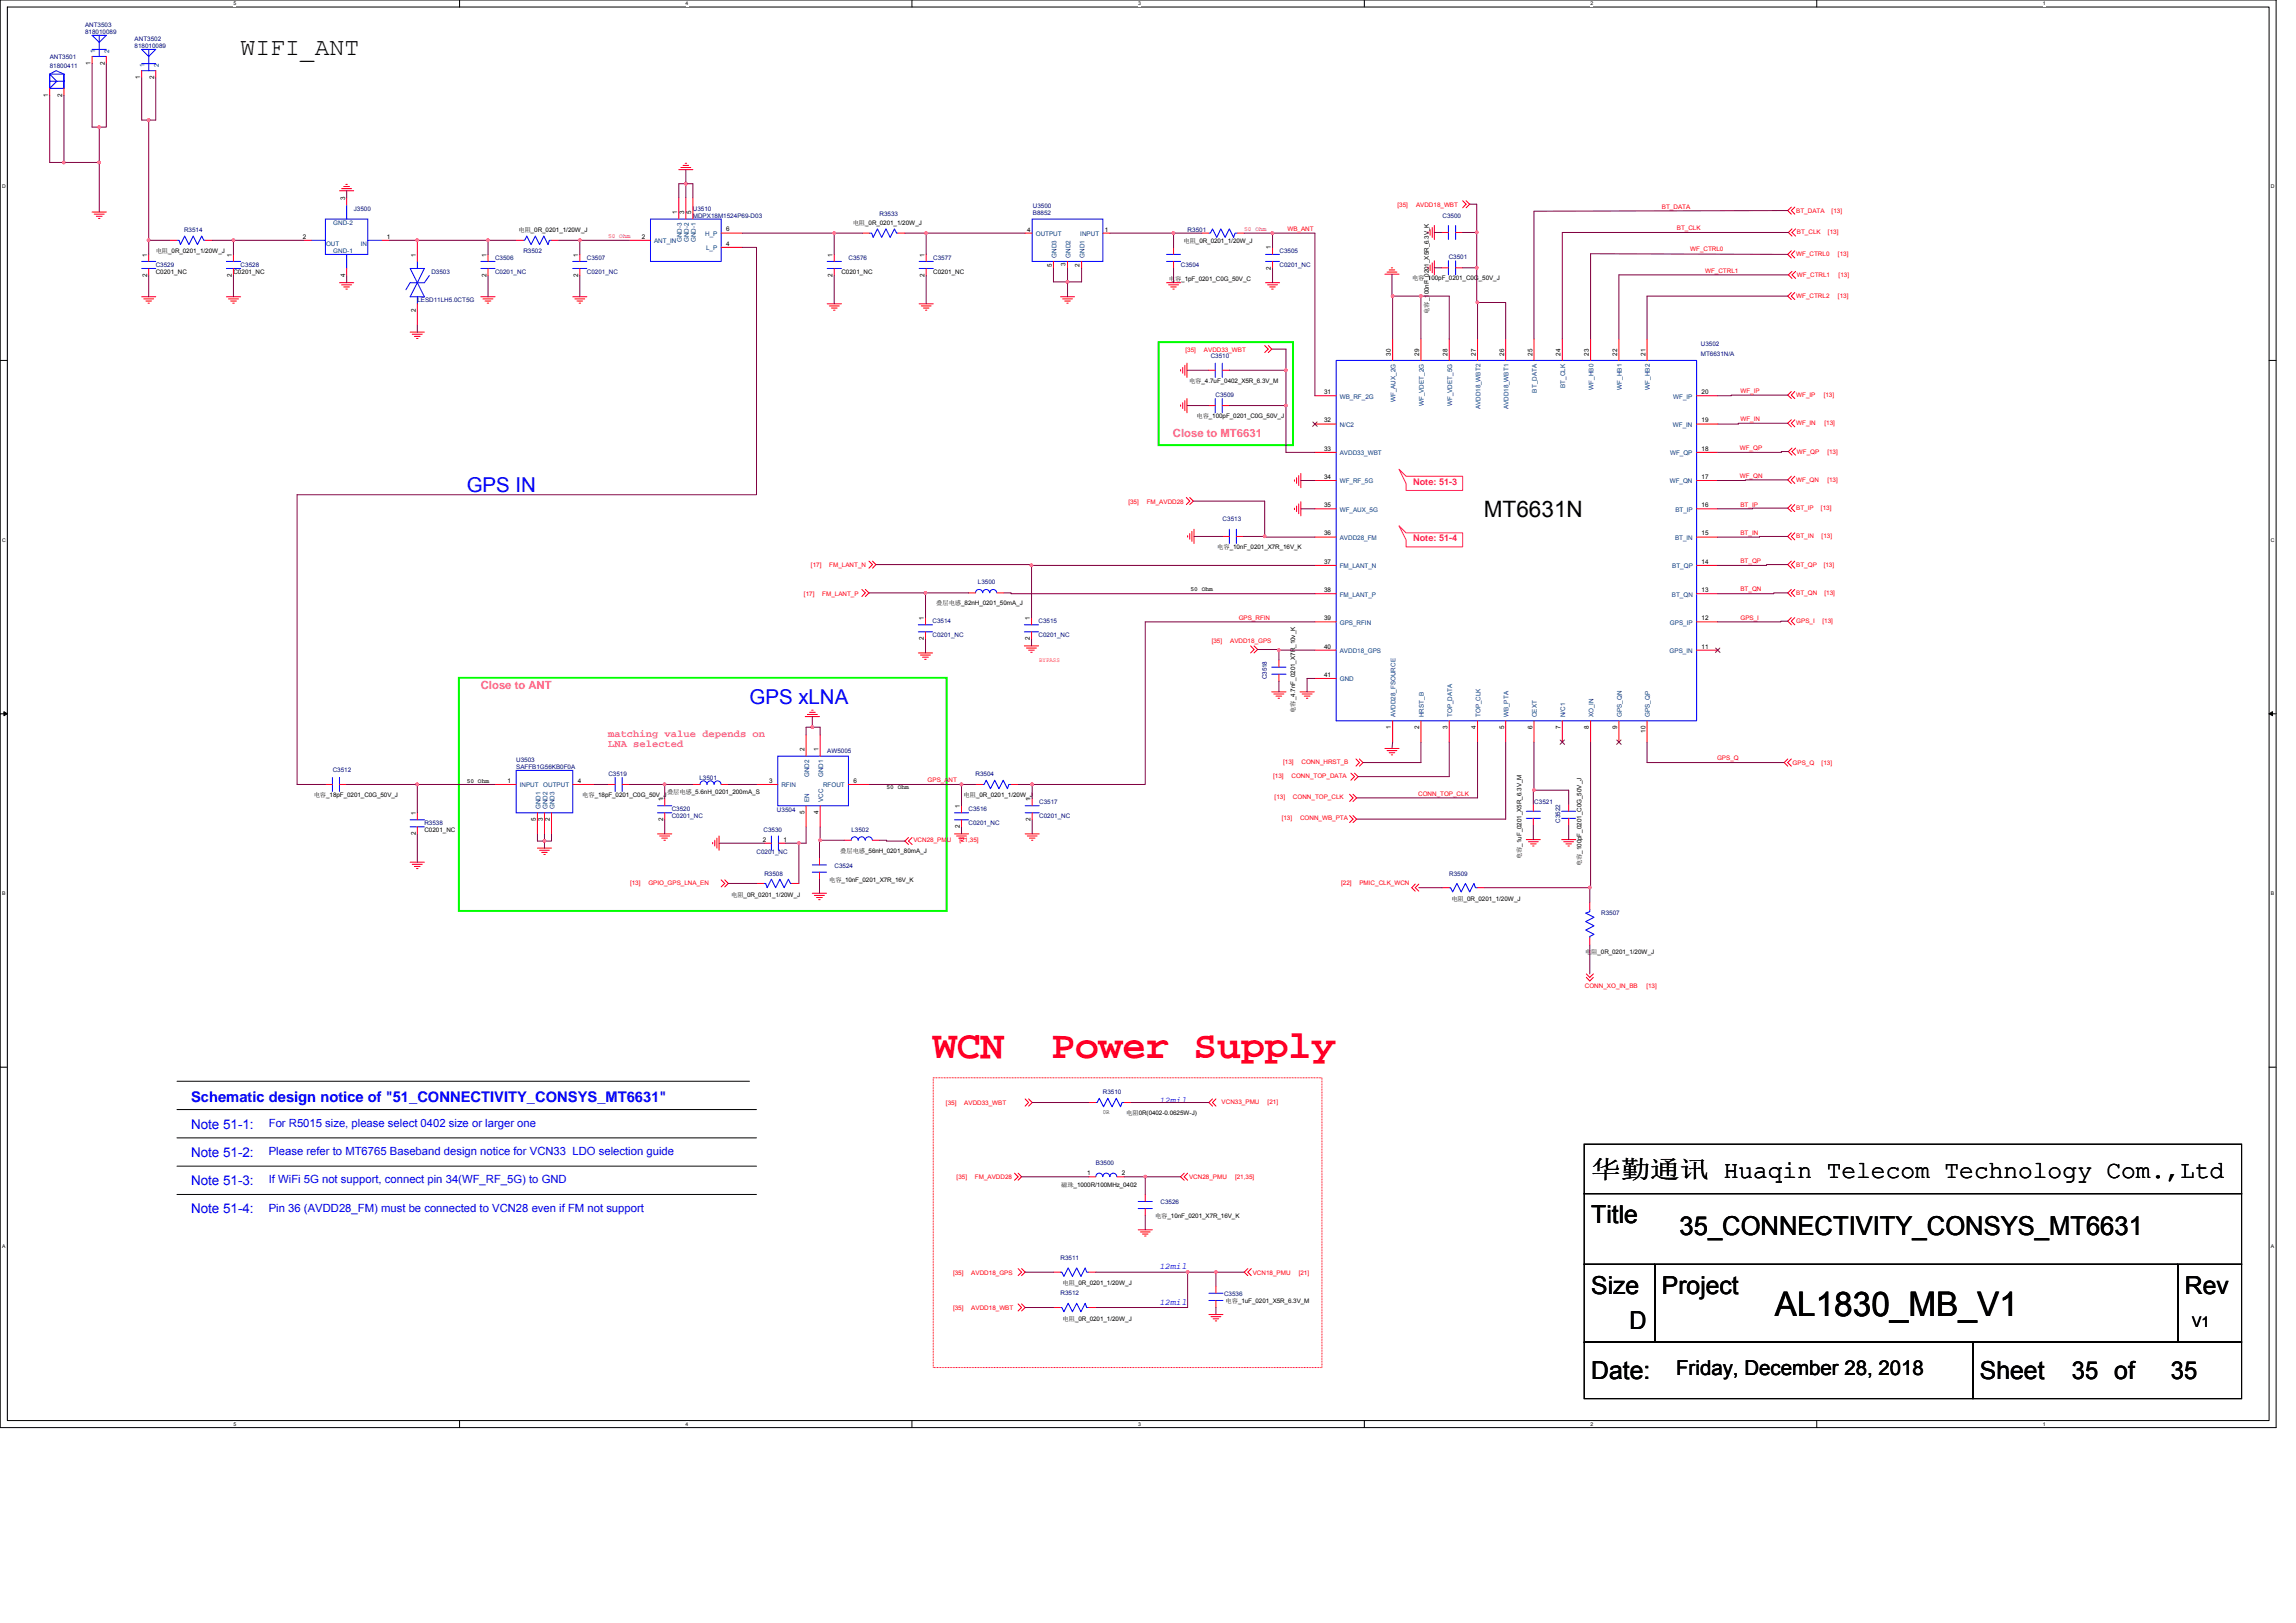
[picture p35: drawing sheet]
<svg xmlns="http://www.w3.org/2000/svg" width="297mm" height="210mm" viewBox="0 0 297 210" stroke-linecap="round" stroke-linejoin="round" font-family="sans-serif">
<defs><g id="words">
<g font-size="5.1" fill="#f00">
<text x="120.7" y="136.9">WCN</text>
<text x="136" y="136.9">Power Supply</text>
</g>
<text font-size="4.4" x="229.6" y="170.2">AL1830_MB_V1</text>
<text font-size="3.4" x="217.3" y="159.7">35_CONNECTIVITY_CONSYS_MT6631</text>
<g font-size="3.2">
<text x="31.1" y="7.1">WIFI_ANT</text>
<text x="205.9" y="152.4">华勤通讯 Huaqin Telecom Technology Com.,Ltd</text>
<text x="205.9" y="158.2">Title</text>
<text x="205.9" y="167.4">Size</text>
<text x="215" y="167.4">Project</text>
<text x="282.7" y="167.4">Rev</text>
<text x="210.8" y="171.9">D</text>
<text x="205.9" y="178.4">Date:</text>
<text x="256.2" y="178.4">Sheet</text>
<text x="268.1" y="178.4">35 of</text>
<text x="280.9" y="178.4">35</text>
</g>
<text font-size="2.9" x="192" y="66.9">MT6631N</text>
<g font-size="2.6" fill="#00f">
<text x="60.4" y="63.6">GPS IN</text>
<text x="97" y="91.1">GPS xLNA</text>
</g>
<text font-size="2.6" x="216.8" y="177.8">Friday, December 28, 2018</text>
<text font-size="1.9" fill="#00f" x="24.7" y="142.6">Schematic design notice of &quot;51_CONNECTIVITY_CONSYS_MT6631&quot;</text>
<text font-size="1.9" x="283.6" y="171.7">V1</text>
<g font-size="1.7" fill="#00f">
<text x="24.7" y="149.7">Note 51-2:</text>
<text x="24.7" y="146">Note 51-1:</text>
<text x="24.7" y="153.3">Note 51-3:</text>
<text x="24.7" y="157">Note 51-4:</text>
</g>
<g font-size="1.5" fill="#f0f">
<text x="151.7" y="56.6">Close to MT6631</text>
<text x="62.2" y="89.1">Close to ANT</text>
</g>
<g font-size="1.5" fill="#00f">
<text x="34.8" y="149.4">Please refer to MT6765 Baseband design notice for VCN33 LDO selection guide</text>
<text x="34.8" y="145.8">For R5015 size, please select 0402 size or larger one</text>
<text x="34.8" y="153.1">If WiFi 5G not support, connect pin 34(WF_RF_5G) to GND</text>
<text x="34.8" y="156.8">Pin 36 (AVDD28_FM) must be connected to VCN28 even if FM not support</text>
</g>
<g font-size="1.4" fill="#f0f">
<text x="78.7" y="95.3">matching value depends on</text>
<text x="78.7" y="96.7">LNA selected</text>
</g>
<g font-size="1.2" fill="#ff0080">
<text x="182.8" y="62.7">Note: 51-3</text>
<text x="182.8" y="70">Note: 51-4</text>
</g>
<g font-size="1.2" fill="#00f">
<text x="150" y="142.7">12mil</text>
<text x="150" y="164.2">12mil</text>
<text x="150" y="168.8">12mil</text>
</g>
<g font-size=".8" fill="#000080">
<text x="11" y="3.5">ANT3503</text>
<text x="11" y="4.4">818010089</text>
<text x="17.4" y="5.3">ANT3502</text>
<text x="6.4" y="7.7">ANT3501</text>
<text x="6.4" y="8.8">81800411</text>
<text x="17.4" y="6.2">818010089</text>
<text x="23.8" y="30">R3514</text>
<text x="45.8" y="27.2">J3500</text>
<text x="89.6" y="27.2">U3510</text>
<text x="89.6" y="28.2">MDPX18M1524P69-D03</text>
<text x="113.8" y="28">R3533</text>
<text x="133.6" y="26.9">U3500</text>
<text x="133.6" y="27.8">B8852</text>
<text x="153.6" y="30">R3501</text>
<text x="186.6" y="28.2">C3500</text>
<text x="20.1" y="34.5">C3529</text>
<text x="31.1" y="34.5">C3528</text>
<text x="55.8" y="35.5">D3503</text>
<text x="64" y="33.6">C3506</text>
<text x="64" y="35.5">C0201_NC</text>
<text x="67.7" y="32.7">R3502</text>
<text x="75.9" y="33.6">C3507</text>
<text x="75.9" y="35.5">C0201_NC</text>
<text x="109.8" y="33.6">C3576</text>
<text x="120.7" y="33.6">C3577</text>
<text x="152.8" y="34.5">C3504</text>
<text x="165.5" y="32.7">C3505</text>
<text x="165.5" y="34.5">C0201_NC</text>
<text x="187.4" y="33.5">C3501</text>
<text x="54" y="39.1">LESD11LH5.0CT5G</text>
<text x="156.6" y="46.3">C3510</text>
<text x="220" y="44.8">U3502</text>
<text x="220" y="46.1">MT6631N/A</text>
<text x="157.3" y="51.4">C3509</text>
<text x="158.2" y="67.4">C3513</text>
<text x="126.5" y="75.6">L3500</text>
<text x="120.6" y="80.6">C3514</text>
<text x="120.6" y="82.5">C0201_NC</text>
<text x="134.4" y="80.6">C3515</text>
<text x="134.4" y="82.5">C0201_NC</text>
<text x="163.9" y="87.9" transform="rotate(-90 163.9 87.9)">C3518</text>
<text x="43" y="99.9">C3512</text>
<text x="66.8" y="98.6">U3503</text>
<text x="66.8" y="99.5">SAFFB1G56KB0F0A</text>
<text x="78.7" y="100.4">C3519</text>
<text x="90.5" y="100.9">L3501</text>
<text x="107" y="97.5">AW5005</text>
<text x="126.2" y="100.4">R3504</text>
<text x="54.9" y="106.8">R3538</text>
<text x="86.9" y="105">C3520</text>
<text x="86.9" y="105.9">C0201_NC</text>
<text x="98.8" y="107.7">C3530</text>
<text x="100.5" y="105.1">U3504</text>
<text x="110.1" y="107.6">L3502</text>
<text x="125.3" y="105">C3516</text>
<text x="125.3" y="106.8">C0201_NC</text>
<text x="134.4" y="104">C3517</text>
<text x="134.4" y="105.9">C0201_NC</text>
<text x="198.5" y="104">C3521</text>
<text x="201.8" y="106.5" transform="rotate(-90 201.8 106.5)">C3522</text>
<text x="97.9" y="110.4">C0201_NC</text>
<text x="98.9" y="113.3">R3508</text>
<text x="108" y="112.3">C3524</text>
<text x="187.5" y="113.3">R3509</text>
<text x="207.2" y="118.4">R3507</text>
<text x="142.7" y="141.5">R3510</text>
<text x="141.8" y="150.7">B3500</text>
<text x="150.1" y="155.8">C3526</text>
<text x="137.2" y="167.6">R3512</text>
<text x="137.2" y="163">R3511</text>
<text x="158.4" y="167.7">C3536</text>
</g>
<g font-size=".8">
<text x="11.7" y="8.4" transform="rotate(-90 11.7 8.4)">1</text>
<text x="13.5" y="8.4" transform="rotate(-90 13.5 8.4)">2</text>
<text x="18.1" y="10.2" transform="rotate(-90 18.1 10.2)">1</text>
<text x="19.9" y="10.2" transform="rotate(-90 19.9 10.2)">2</text>
<text x="6.2" y="12.5" transform="rotate(-90 6.2 12.5)">1</text>
<text x="8.1" y="12.5" transform="rotate(-90 8.1 12.5)">2</text>
<text x="44.6" y="25.9" transform="rotate(-90 44.6 25.9)">3</text>
<text x="67.1" y="30">电阻_0R_0201_1/20W_J</text>
<text x="87.6" y="27.7" transform="rotate(-90 87.6 27.7)">1</text>
<text x="88.5" y="27.7" transform="rotate(-90 88.5 27.7)">3</text>
<text x="89.4" y="27.7" transform="rotate(-90 89.4 27.7)">5</text>
<text x="93.9" y="30">6</text>
<text x="110.3" y="29.1">电阻_0R_0201_1/20W_J</text>
<text x="132.9" y="30">4</text>
<text x="143" y="30">1</text>
<text x="19" y="35.8" transform="rotate(-90 19 35.8)">2</text>
<text x="19" y="33.2" transform="rotate(-90 19 33.2)">1</text>
<text x="20.1" y="35.5">C0201_NC</text>
<text x="20.1" y="32.7">电阻_0R_0201_1/20W_J</text>
<text x="30" y="35.8" transform="rotate(-90 30 35.8)">2</text>
<text x="30" y="33.2" transform="rotate(-90 30 33.2)">1</text>
<text x="30.2" y="35.5">C0201_NC</text>
<text x="39.2" y="30.9">2</text>
<text x="44.6" y="35.8" transform="rotate(-90 44.6 35.8)">4</text>
<text x="50.1" y="30.9">1</text>
<text x="53.8" y="33.2" transform="rotate(-90 53.8 33.2)">1</text>
<text x="62.9" y="35.8" transform="rotate(-90 62.9 35.8)">2</text>
<text x="62.9" y="33.2" transform="rotate(-90 62.9 33.2)">1</text>
<text x="74.8" y="35.8" transform="rotate(-90 74.8 35.8)">2</text>
<text x="74.8" y="33.2" transform="rotate(-90 74.8 33.2)">1</text>
<text x="83.1" y="30.9">2</text>
<text x="93.9" y="31.8">4</text>
<text x="107.7" y="35.8" transform="rotate(-90 107.7 35.8)">2</text>
<text x="107.7" y="33.2" transform="rotate(-90 107.7 33.2)">1</text>
<text x="108.9" y="35.5">C0201_NC</text>
<text x="119.6" y="35.8" transform="rotate(-90 119.6 35.8)">2</text>
<text x="119.6" y="33.2" transform="rotate(-90 119.6 33.2)">1</text>
<text x="120.7" y="35.5">C0201_NC</text>
<text x="136.1" y="34.6" transform="rotate(-90 136.1 34.6)">5</text>
<text x="137.8" y="34.5" transform="rotate(-90 137.8 34.5)">3</text>
<text x="139.7" y="34.6" transform="rotate(-90 139.7 34.6)">2</text>
<text x="153.1" y="31.4">电阻_0R_0201_1/20W_J</text>
<text x="164.4" y="34.9" transform="rotate(-90 164.4 34.9)">2</text>
<text x="164.4" y="32.3" transform="rotate(-90 164.4 32.3)">1</text>
<text x="53.8" y="40.4" transform="rotate(-90 53.8 40.4)">2</text>
<text x="151.2" y="36.4">电容_1pF_0201_C0G_50V_C</text>
<text x="182.7" y="36.3">电容_100pF_0201_C0G_50V_J</text>
<text x="184.8" y="40.6" transform="rotate(-90 184.8 40.6)">电容_100nF_0201_X5R_6.3V_K</text>
<text x="180" y="46" transform="rotate(-90 180 46)">30</text>
<text x="183.6" y="46" transform="rotate(-90 183.6 46)">29</text>
<text x="187.3" y="46" transform="rotate(-90 187.3 46)">28</text>
<text x="190.9" y="46" transform="rotate(-90 190.9 46)">27</text>
<text x="194.6" y="46" transform="rotate(-90 194.6 46)">26</text>
<text x="198.2" y="46" transform="rotate(-90 198.2 46)">25</text>
<text x="201.9" y="46" transform="rotate(-90 201.9 46)">24</text>
<text x="205.6" y="46" transform="rotate(-90 205.6 46)">23</text>
<text x="209.2" y="46" transform="rotate(-90 209.2 46)">22</text>
<text x="212.9" y="46" transform="rotate(-90 212.9 46)">21</text>
<text x="153.8" y="49.6">电容_4.7uF_0402_X5R_6.3V_M</text>
<text x="171.3" y="51">31</text>
<text x="220.1" y="51">20</text>
<text x="154.8" y="54.1">电容_100pF_0201_C0G_50V_J</text>
<text x="171.3" y="54.7">32</text>
<text x="171.3" y="58.3">33</text>
<text x="220.1" y="58.3">18</text>
<text x="220.1" y="54.7">19</text>
<text x="171.3" y="62">34</text>
<text x="171.3" y="65.6">35</text>
<text x="220.1" y="65.6">16</text>
<text x="220.1" y="62">17</text>
<text x="157.5" y="71">电容_10nF_0201_X7R_16V_K</text>
<text x="171.3" y="69.3">36</text>
<text x="220.1" y="69.3">15</text>
<text x="171.3" y="72.9">37</text>
<text x="171.3" y="76.6">38</text>
<text x="220.1" y="76.6">13</text>
<text x="220.1" y="72.9">14</text>
<text x="119.5" y="82.8" transform="rotate(-90 119.5 82.8)">2</text>
<text x="119.5" y="80.2" transform="rotate(-90 119.5 80.2)">1</text>
<text x="121.1" y="78.3">叠层电感_82nH_0201_50mA_J</text>
<text x="133.2" y="82.8" transform="rotate(-90 133.2 82.8)">2</text>
<text x="133.2" y="80.2" transform="rotate(-90 133.2 80.2)">1</text>
<text x="171.3" y="80.2">39</text>
<text x="171.3" y="83.9">40</text>
<text x="220.1" y="83.9">11</text>
<text x="220.1" y="80.2">12</text>
<text x="171.3" y="87.6">41</text>
<text x="167.6" y="92.2" transform="rotate(-90 167.6 92.2)">电容_4.7nF_0201_X7R_10v_K</text>
<text x="180" y="94.3" transform="rotate(-90 180 94.3)">1</text>
<text x="183.6" y="94.3" transform="rotate(-90 183.6 94.3)">2</text>
<text x="187.3" y="94.3" transform="rotate(-90 187.3 94.3)">3</text>
<text x="190.9" y="94.3" transform="rotate(-90 190.9 94.3)">4</text>
<text x="194.6" y="94.3" transform="rotate(-90 194.6 94.3)">5</text>
<text x="198.2" y="94.3" transform="rotate(-90 198.2 94.3)">6</text>
<text x="201.9" y="94.3" transform="rotate(-90 201.9 94.3)">7</text>
<text x="205.6" y="94.3" transform="rotate(-90 205.6 94.3)">8</text>
<text x="209.2" y="94.3" transform="rotate(-90 209.2 94.3)">9</text>
<text x="212.9" y="94.8" transform="rotate(-90 212.9 94.8)">10</text>
<text x="65.7" y="101.3">1</text>
<text x="74.7" y="101.3">4</text>
<text x="99.5" y="101.3">3</text>
<text x="104.1" y="97.2" transform="rotate(-90 104.1 97.2)">2</text>
<text x="105.9" y="97.2" transform="rotate(-90 105.9 97.2)">1</text>
<text x="110.4" y="101.3">6</text>
<text x="40.6" y="103.1">电容_18pF_0201_C0G_50V_J</text>
<text x="53.8" y="105.4" transform="rotate(-90 53.8 105.4)">1</text>
<text x="54.9" y="107.7">C0201_NC</text>
<text x="69.3" y="106.2" transform="rotate(-90 69.3 106.2)">5</text>
<text x="70.2" y="106.2" transform="rotate(-90 70.2 106.2)">3</text>
<text x="71.1" y="106.2" transform="rotate(-90 71.1 106.2)">2</text>
<text x="75.3" y="103.1">电容_18pF_0201_C0G_50V_J</text>
<text x="85.8" y="106.2" transform="rotate(-90 85.8 106.2)">2</text>
<text x="85.8" y="103.6" transform="rotate(-90 85.8 103.6)">1</text>
<text x="86.3" y="102.8">叠层电感_5.6nH_0201_200mA_S</text>
<text x="104.1" y="105.3" transform="rotate(-90 104.1 105.3)">5</text>
<text x="105.9" y="105.3" transform="rotate(-90 105.9 105.3)">4</text>
<text x="124.2" y="107.1" transform="rotate(-90 124.2 107.1)">2</text>
<text x="124.2" y="104.5" transform="rotate(-90 124.2 104.5)">1</text>
<text x="124.7" y="103.1">电阻_0R_0201_1/20W_J</text>
<text x="133.3" y="106.2" transform="rotate(-90 133.3 106.2)">2</text>
<text x="133.3" y="103.6" transform="rotate(-90 133.3 103.6)">1</text>
<text x="53.8" y="108.1" transform="rotate(-90 53.8 108.1)">2</text>
<text x="98.7" y="108.9">2</text>
<text x="101.3" y="108.9">1</text>
<text x="108.7" y="110.3">叠层电感_56nH_0201_80mA_J</text>
<text x="196.8" y="111.2" transform="rotate(-90 196.8 111.2)">电容_1uF_0201_X5R_6.3V_M</text>
<text x="204.6" y="112.1" transform="rotate(-90 204.6 112.1)">电容_100pF_0201_C0G_50V_J</text>
<text x="94.6" y="116">电阻_0R_0201_1/20W_J</text>
<text x="107.3" y="114.1">电容_10nF_0201_X7R_16V_K</text>
<text x="187.8" y="116.6">电阻_0R_0201_1/20W_J</text>
<text x="205.1" y="123.4">电阻_0R_0201_1/20W_J</text>
<text x="142.7" y="144.2">0R</text>
<text x="145.7" y="144.3">电阻0R(0402-0.0625W-J)</text>
<text x="137.3" y="153.5">磁珠_1000R/100MHz_0402</text>
<text x="140.7" y="152">1</text>
<text x="145.1" y="152">2</text>
<text x="149.4" y="157.6">电容_10nF_0201_X7R_16V_K</text>
<text x="137.5" y="166.3">电阻_0R_0201_1/20W_J</text>
<text x="137.5" y="170.9">电阻_0R_0201_1/20W_J</text>
<text x="158.6" y="168.6">电容_1uF_0201_X5R_6.3V_M</text>
</g>
<g font-size=".8" fill="#004080">
<text x="12.3" y="6.8" transform="rotate(-90 12.3 6.8)">1</text>
<text x="14.1" y="6.8" transform="rotate(-90 14.1 6.8)">2</text>
<text x="18.7" y="8.7" transform="rotate(-90 18.7 8.7)">1</text>
<text x="20.5" y="8.7" transform="rotate(-90 20.5 8.7)">2</text>
<text x="43.1" y="29.1">GND-2</text>
<text x="42.2" y="31.8">OUT</text>
<text x="43.1" y="32.7">GND-1</text>
<text x="46.7" y="31.8">IN</text>
<text x="84.6" y="31.5">ANT_IN</text>
<text x="88.2" y="31.3" transform="rotate(-90 88.2 31.3)">GND-3</text>
<text x="89.1" y="31.3" transform="rotate(-90 89.1 31.3)">GND-2</text>
<text x="90" y="31.3" transform="rotate(-90 90 31.3)">GND-1</text>
<text x="91.2" y="30.5">H_P</text>
<text x="91.4" y="32.4">L_P</text>
<text x="134" y="30.5">OUTPUT</text>
<text x="136.7" y="33.4" transform="rotate(-90 136.7 33.4)">GND3</text>
<text x="138.5" y="33.4" transform="rotate(-90 138.5 33.4)">GND2</text>
<text x="139.8" y="30.5">INPUT</text>
<text x="140.3" y="33.4" transform="rotate(-90 140.3 33.4)">GND1</text>
<text x="173.3" y="51.6">WB_RF_2G</text>
<text x="180.5" y="52" transform="rotate(-90 180.5 52)">WF_AUX_2G</text>
<text x="184.2" y="52.5" transform="rotate(-90 184.2 52.5)">WF_VDET_2G</text>
<text x="187.9" y="52.5" transform="rotate(-90 187.9 52.5)">WF_VDET_5G</text>
<text x="191.5" y="53" transform="rotate(-90 191.5 53)">AVDD18_WBT2</text>
<text x="195.2" y="53" transform="rotate(-90 195.2 53)">AVDD18_WBT1</text>
<text x="198.8" y="50.8" transform="rotate(-90 198.8 50.8)">BT_DATA</text>
<text x="202.5" y="50.2" transform="rotate(-90 202.5 50.2)">BT_CLK</text>
<text x="206.2" y="50.4" transform="rotate(-90 206.2 50.4)">WF_HB0</text>
<text x="209.8" y="50.4" transform="rotate(-90 209.8 50.4)">WF_HB1</text>
<text x="213.5" y="50.4" transform="rotate(-90 213.5 50.4)">WF_HB2</text>
<text x="216.5" y="51.6">WF_IP</text>
<text x="173.3" y="55.2">N/C2</text>
<text x="173.3" y="58.9">AVDD33_WBT</text>
<text x="216.1" y="58.9">WF_QP</text>
<text x="216.4" y="55.2">WF_IN</text>
<text x="173.3" y="62.5">WF_RF_5G</text>
<text x="216" y="62.5">WF_QN</text>
<text x="173.3" y="66.2">WF_AUX_5G</text>
<text x="173.3" y="69.9">AVDD28_FM</text>
<text x="216.7" y="69.9">BT_IN</text>
<text x="216.7" y="66.2">BT_IP</text>
<text x="173.3" y="73.5">FM_LANT_N</text>
<text x="173.3" y="77.2">FM_LANT_P</text>
<text x="216.3" y="77.2">BT_QN</text>
<text x="216.3" y="73.5">BT_QP</text>
<text x="173.3" y="80.8">GPS_RFIN</text>
<text x="216" y="80.8">GPS_IP</text>
<text x="173.3" y="84.5">AVDD18_GPS</text>
<text x="173.3" y="88.2">GND</text>
<text x="216" y="84.5">GPS_IN</text>
<text x="180.5" y="92.8" transform="rotate(-90 180.5 92.8)">AVDD28_FSOURCE</text>
<text x="184.2" y="92.8" transform="rotate(-90 184.2 92.8)">HRST_B</text>
<text x="187.9" y="92.8" transform="rotate(-90 187.9 92.8)">TOP_DATA</text>
<text x="191.5" y="92.8" transform="rotate(-90 191.5 92.8)">TOP_CLK</text>
<text x="195.2" y="92.8" transform="rotate(-90 195.2 92.8)">WB_PTA</text>
<text x="198.8" y="92.8" transform="rotate(-90 198.8 92.8)">CEXT</text>
<text x="202.5" y="92.8" transform="rotate(-90 202.5 92.8)">N/C1</text>
<text x="206.2" y="92.8" transform="rotate(-90 206.2 92.8)">XO_IN</text>
<text x="209.8" y="92.8" transform="rotate(-90 209.8 92.8)">GPS_QN</text>
<text x="213.5" y="92.8" transform="rotate(-90 213.5 92.8)">GPS_QP</text>
<text x="67.2" y="101.9">INPUT</text>
<text x="70.3" y="101.9">OUTPUT</text>
<text x="101.1" y="101.9">RFIN</text>
<text x="104.7" y="100.6" transform="rotate(-90 104.7 100.6)">GND2</text>
<text x="106.5" y="100.6" transform="rotate(-90 106.5 100.6)">GND1</text>
<text x="106.5" y="101.9">RFOUT</text>
<text x="69.9" y="104.7" transform="rotate(-90 69.9 104.7)">GND1</text>
<text x="70.8" y="104.7" transform="rotate(-90 70.8 104.7)">GND2</text>
<text x="71.7" y="104.7" transform="rotate(-90 71.7 104.7)">GND3</text>
<text x="104.7" y="103.8" transform="rotate(-90 104.7 103.8)">EN</text>
<text x="106.5" y="103.8" transform="rotate(-90 106.5 103.8)">VCC</text>
</g>
<g font-size=".8" fill="#f0f">
<text x="161" y="29.9">50 Ohm</text>
<text x="78.7" y="30.8">50 Ohm</text>
</g>
<g font-size=".8" fill="#f00">
<text x="166.6" y="29.9">WB_ANT</text>
<text x="180.8" y="26.8">[35]</text>
<text x="183.2" y="26.8">AVDD18_WBT</text>
<text x="215" y="27">BT_DATA</text>
<text x="216.9" y="29.8">BT_CLK</text>
<text x="232.4" y="27.5">BT_DATA</text>
<text x="237" y="27.5">[13]</text>
<text x="218.7" y="32.5">WF_CTRL0</text>
<text x="220.6" y="35.3">WF_CTRL1</text>
<text x="232.4" y="33.2">WF_CTRL0</text>
<text x="232.5" y="35.8">WF_CTRL1</text>
<text x="232.5" y="30.3">BT_CLK</text>
<text x="236.5" y="30.3">[13]</text>
<text x="237.8" y="33.2">[13]</text>
<text x="237.9" y="35.8">[13]</text>
<text x="232.4" y="38.6">WF_CTRL2</text>
<text x="237.8" y="38.6">[13]</text>
<text x="153.4" y="45.5">[35]</text>
<text x="155.8" y="45.5">AVDD33_WBT</text>
<text x="225.2" y="50.8">WF_IP</text>
<text x="232.4" y="51.4">WF_IP</text>
<text x="235.9" y="51.4">[13]</text>
<text x="225.1" y="58.2">WF_QP</text>
<text x="225.2" y="54.5">WF_IN</text>
<text x="232.4" y="55">WF_IN</text>
<text x="232.5" y="58.7">WF_QP</text>
<text x="236" y="55">[13]</text>
<text x="236.4" y="58.7">[13]</text>
<text x="146" y="65.2">[35]</text>
<text x="148.4" y="65.2">FM_AVDD28</text>
<text x="225.1" y="61.9">WF_QN</text>
<text x="225.2" y="65.5">BT_IP</text>
<text x="232.4" y="66">BT_IP</text>
<text x="232.4" y="62.3">WF_QN</text>
<text x="235.6" y="66">[13]</text>
<text x="236.4" y="62.3">[13]</text>
<text x="225.2" y="69.2">BT_IN</text>
<text x="232.4" y="69.7">BT_IN</text>
<text x="235.7" y="69.7">[13]</text>
<text x="104" y="77.1">[17]</text>
<text x="104.9" y="73.4">[17]</text>
<text x="106.4" y="77.1">FM_LANT_P</text>
<text x="107.3" y="73.4">FM_LANT_N</text>
<text x="225.2" y="76.5">BT_QN</text>
<text x="225.2" y="72.9">BT_QP</text>
<text x="232.4" y="73.3">BT_QP</text>
<text x="232.4" y="77">BT_QN</text>
<text x="235.9" y="73.3">[13]</text>
<text x="236" y="77">[13]</text>
<text x="156.8" y="83.2">[35]</text>
<text x="159.1" y="83.2">AVDD18_GPS</text>
<text x="160.2" y="80.2">GPS_RFIN</text>
<text x="225.2" y="80.2">GPS_I</text>
<text x="232.4" y="80.6">GPS_I</text>
<text x="235.8" y="80.6">[13]</text>
<text x="134.4" y="85.7">BYPASS</text>
<text x="120" y="101.2">GPS_ANT</text>
<text x="164.7" y="100.7">[13]</text>
<text x="166" y="98.8">[13]</text>
<text x="167.1" y="100.7">CONN_TOP_DATA</text>
<text x="168.4" y="98.8">CONN_HRST_B</text>
<text x="222.1" y="98.4">GPS_Q</text>
<text x="231.9" y="98.9">GPS_Q</text>
<text x="235.7" y="98.9">[13]</text>
<text x="164.9" y="103.4">[13]</text>
<text x="165.8" y="106.2">[13]</text>
<text x="167.3" y="103.4">CONN_TOP_CLK</text>
<text x="168.2" y="106.2">CONN_WB_PTA</text>
<text x="183.5" y="102.9">CONN_TOP_CLK</text>
<text x="118.2" y="108.9">VCN28_PMU</text>
<text x="124.1" y="108.9">[21,35]</text>
<text x="81.5" y="114.5">[13]</text>
<text x="83.9" y="114.5">GPIO_GPS_LNA_EN</text>
<text x="173.5" y="114.5">[22]</text>
<text x="175.9" y="114.5">PMIC_CLK_WCN</text>
<text x="205" y="127.8">CONN_XO_IN_BB</text>
<text x="213" y="127.8">[13]</text>
<text x="122.4" y="143">[35]</text>
<text x="124.8" y="143">AVDD33_WBT</text>
<text x="158" y="142.8">VCN33_PMU</text>
<text x="164" y="142.8">[21]</text>
<text x="123.8" y="152.6">[35]</text>
<text x="126.1" y="152.6">FM_AVDD28</text>
<text x="153.8" y="152.6">VCN28_PMU</text>
<text x="159.8" y="152.6">[21,35]</text>
<text x="123.3" y="165">[35]</text>
<text x="125.7" y="165">AVDD18_GPS</text>
<text x="162.1" y="165">VCN18_PMU</text>
<text x="168" y="165">[21]</text>
<text x="123.3" y="169.5">[35]</text>
<text x="125.7" y="169.5">AVDD18_WBT</text>
</g>
<g font-size=".8" fill="#008000">
<text x="154" y="76.5">50 Ohm</text>
<text x="60.4" y="101.3">50 Ohm</text>
<text x="114.7" y="102.1">50 Ohm</text>
</g>
<g font-size=".7">
<text x="30.2" y=".7">5</text>
<text x="88.7" y=".7">4</text>
<text x="147.2" y=".7">3</text>
<text x="205.8" y=".7">2</text>
<text x="264.3" y=".7">1</text>
<text x=".3" y="24.4">D</text>
<text x="293.8" y="24.4">D</text>
<text x=".3" y="70.1">C</text>
<text x="293.8" y="70.1">C</text>
<text x=".3" y="115.8">B</text>
<text x="293.8" y="115.8">B</text>
<text x=".3" y="161.5">A</text>
<text x="293.8" y="161.5">A</text>
<text x="30.2" y="184.5">5</text>
<text x="88.7" y="184.5">4</text>
<text x="147.2" y="184.5">3</text>
<text x="205.8" y="184.5">2</text>
<text x="264.3" y="184.5">1</text>
</g>
</g></defs>
<path d="M0 0h294.5v184.7h-294.5zM.9 .9h292.7v182.9h-292.7z" fill="none" stroke="#000" stroke-width=".13"/>
<g fill="#fff">
<path d="M30.2 .1h.4v.7h-.4z"/>
<path d="M30.2 183.9h.4v.7h-.4z"/>
</g>
<path d="M59.5 0v.9M59.5 183.8v.9" fill="none" stroke="#000" stroke-width=".13"/>
<g fill="#fff">
<path d="M88.7 .1h.4v.7h-.4z"/>
<path d="M88.7 183.9h.4v.7h-.4z"/>
</g>
<path d="M118 0v.9M118 183.8v.9" fill="none" stroke="#000" stroke-width=".13"/>
<g fill="#fff">
<path d="M147.2 .1h.4v.7h-.4z"/>
<path d="M147.2 183.9h.4v.7h-.4z"/>
</g>
<path d="M176.5 0v.9M176.5 183.8v.9" fill="none" stroke="#000" stroke-width=".13"/>
<g fill="#fff">
<path d="M205.8 .1h.3v.7h-.3z"/>
<path d="M205.8 183.9h.3v.7h-.3z"/>
</g>
<path d="M235 0v.9M235 183.8v.9" fill="none" stroke="#000" stroke-width=".13"/>
<g fill="#fff">
<path d="M264.3 .1h.3v.7h-.3z"/>
<path d="M264.3 183.9h.3v.7h-.3z"/>
<path d="M.3 23.8h.4v.7h-.4z"/>
<path d="M293.8 23.8h.5v.7h-.5z"/>
<path d="M.3 69.5h.4v.7h-.4z"/>
<path d="M293.8 69.5h.5v.7h-.5z"/>
</g>
<path d="M0 46.6h.9M293.6 46.6h.9" fill="none" stroke="#000" stroke-width=".13"/>
<g fill="#fff">
<path d="M.3 115.2h.4v.8h-.4z"/>
<path d="M293.8 115.2h.4v.8h-.4z"/>
</g>
<path d="M0 92.4h.9M293.6 92.4h.9" fill="none" stroke="#000" stroke-width=".13"/>
<path d="M.5 92.1l.4 .3-.4 .2zM293.6 92.4l.4-.3v.5z" fill="#000" stroke="#000" stroke-width=".13"/>
<g fill="#fff">
<path d="M.3 160.9h.4v.8h-.4z"/>
<path d="M293.8 160.9h.4v.8h-.4z"/>
</g>
<g fill="none" stroke="#000" stroke-width=".13">
<path d="M0 138.1h.9M22.9 139.9h74.1M293.6 138.1h.9M22.9 150.9h75M22.9 154.5h75M22.9 147.2h75M22.9 143.6h75M205 154.4h85v9.2h-85zM205 148h85v6.4h-85zM205 163.6h9.1v10h-9.1zM205 173.6h50.2v7.4h-50.2zM214.1 163.6h67.7v10h-67.7z"/>
<path d="M255.2 173.6h34.8v7.4h-34.8zM281.8 163.6h8.2v10h-8.2z"/>
</g>
<path d="M149.9 44.3h17.4v13.3h-17.4zM59.4 87.7h63.1v30.2h-63.1z" fill="none" stroke="#0f0" stroke-width=".25"/>
<path d="M181 60.7l.9 .9h7.3v1.9h-7.3v-1zM181 68l.9 .9h7.3v1.9h-7.3v-1z" fill="none" stroke="#ff0080" stroke-width=".13"/>
<g fill="none" stroke="#f00" stroke-width=".13">
<path d="M6.4 11.4v.9M8.3 11.4v.9M11.9 7.3v.9M13.8 7.3v.9M18.3 9.1v1M20.1 9.1v1M11.9 27.4h1.9M12.2 27.7h1.3M12.5 28h.7M12.7 28.3h.2M18.3 38.4h1.8M18.6 38.7h1.3"/>
<path d="M18.9 38.9h.7M19.2 39.2h.1M19.2 32.9v.9M19.2 34.7v1M22 31.1h.9M26.6 31.1h.9M29.3 38.4h1.8M29.6 38.7h1.3M29.8 38.9h.8M30.1 39.2h.2M30.2 32.9v.9M30.2 34.7v1"/>
<path d="M39.3 31.1h1M43.9 36.6h1.9M43.9 24.7h1.9M44.2 36.9h1.3M44.2 24.4h1.3M44.5 37.1h.7M44.5 24.1h.7M44.7 37.4h.2M44.7 23.9h.2M44.8 25.6v.9M44.8 34.7v1M49.4 31.1h.9"/>
<path d="M54 31.1v2.7M54 39.3v2.8M62.2 38.4h1.8M62.5 38.7h1.3M62.8 38.9h.7M63 39.2h.2M63.1 32.9v.9M63.1 34.7v1M66.8 31.1h.9M71.3 31.1h1M74.1 38.4h1.8M74.4 38.7h1.2"/>
<path d="M74.7 38.9h.7M74.9 39.2h.2M75 32.9v.9M75 34.7v1M81.4 31.1h2.8M87.8 21.9h1.8M87.8 25.6v2.7M88.1 21.7h1.3M88.4 21.4h.7M88.6 21.1h.2M88.7 25.6v2.7M89.6 25.6v2.7"/>
<path d="M93.3 32h2.8M93.3 30.2h2.8M107 39.3h1.9M107.3 39.6h1.3M107.6 39.9h.7M107.9 32.9v.9M107.9 34.7v1M111.6 30.2h.9M116.2 30.2h.9M118.9 39.3h1.8M119.2 39.6h1.3M119.5 39.9h.7"/>
<path d="M119.8 32.9v.9M119.8 34.7v1M132.6 30.2h.9M136.3 33.8v.9M137.2 38.4h1.8M137.5 38.7h1.2M137.7 38.9h.8M138 39.2h.2M138.1 33.8v.9M139.9 33.8v.9M142.7 30.2h.9M150.9 36.6h1.8"/>
<path d="M151.2 36.9h1.3M151.5 37.1h.7M151.7 37.4h.2M151.8 32v.9M151.8 33.8v.9M155.5 30.2h.9M160.1 30.2h.9M163.7 36.6h1.8M164 36.9h1.3M164.3 37.1h.7M164.5 37.4h.2M164.6 32v.9"/>
<path d="M164.6 33.8v.9M179.2 35.5h1.8M179.4 35.2h1.3M179.7 34.9h.7M180 34.6h.2M184.7 30v.2M184.7 34.6v.1M185 29.7v.7M185 34.3v.7M185.3 29.4v1.3M185.3 34v1.3M185.6 29.2v1.8"/>
<path d="M185.6 33.7v1.9M186.5 30.1h.9M186.5 34.6h.9M188.3 30.1h.9M188.3 34.6h.9M189.2 26l.5 .4-.5 .5M189.7 26l.4 .4-.4 .5M231.8 37.8l-.5 .5 .5 .5M231.8 26.8l-.5 .4 .5 .5M231.8 32.4l-.5 .5 .5 .5M231.8 35.1l-.4 .5 .4 .4M231.8 29.6l-.4 .5 .4 .4"/>
<path d="M232.2 37.8l-.4 .5 .4 .5M232.2 26.8l-.4 .4 .4 .5M232.2 32.4l-.4 .5 .4 .5M232.3 35.1l-.5 .5 .5 .4M232.3 29.6l-.5 .5 .5 .4M53.1 43h1.8M53.3 43.2h1.3M53.6 43.5h.8M53.9 43.8h.2M107.8 40.1h.2M119.7 40.1h.2M152.7 52.4v.2"/>
<path d="M152.7 47.8v.2M153 52.1v.8M153 47.5v.8M153.3 51.8v1.3M153.3 47.3v1.3M153.6 51.6v1.8M153.6 47v1.8M156.3 52.5h.9M156.3 47.9h.9M158.1 52.5h.9M158.1 47.9h.9M163.6 44.7l.5 .5-.5 .4"/>
<path d="M164.1 44.7l.4 .5-.4 .4M170.1 51.2h2.8M170.1 54.9h2.8M170.1 58.5h2.8M180.2 43.9v2.7M183.8 43.9v2.7M187.5 43.9v2.7M191.2 43.9v2.7M194.8 43.9v2.7M198.5 43.9v2.7M202.1 43.9v2.7M205.8 43.9v2.7"/>
<path d="M209.4 43.9v2.7M213.1 43.9v2.7M219.5 58.5h2.7M219.5 54.9h2.7M219.5 51.2h2.7M231.8 50.7l-.5 .4 .5 .5M231.8 54.3l-.5 .5 .5 .4M231.8 58l-.4 .4 .4 .5M232.2 50.7l-.4 .4 .4 .5M232.2 54.3l-.4 .5 .4 .4M232.3 58l-.5 .4 .5 .5M111.5 76.3l.4 .4-.4 .5"/>
<path d="M111.9 76.3l.5 .4-.5 .5M112.4 72.6l.5 .4-.5 .5M112.9 72.6l.4 .4-.4 .5M119.7 79.9v.9M125.3 76.7h.9M129 76.7h.9M133.5 79.9v.9M153.5 64.4l.4 .4-.4 .5M153.6 69.3v.2M153.9 64.4l.5 .4-.5 .5M153.9 69v.8M154.2 68.7v1.3"/>
<path d="M154.5 68.5v1.8M158.1 69.4h.9M160 69.4h.9M167.5 65.7v.2M167.5 62.1v.2M167.7 65.5v.7M167.7 61.8v.7M168 65.2v1.3M168 61.5v1.3M168.3 64.9v1.8M168.3 61.3v1.8M170.1 62.2h2.8"/>
<path d="M170.1 65.8h2.8M170.1 69.5h2.8M170.1 73.2h2.8M170.1 76.8h2.8M219.5 76.8h2.7M219.5 73.2h2.7M219.5 69.5h2.7M219.5 65.8h2.7M219.5 62.2h2.7M231.8 65.3l-.5 .4 .5 .5M231.8 61.6l-.5 .5 .5 .4M231.8 72.6l-.5 .4 .5 .5"/>
<path d="M231.8 68.9l-.5 .5 .5 .5M231.8 79.9l-.5 .5 .5 .4M231.8 76.3l-.5 .4 .5 .5M232.2 65.3l-.4 .4 .4 .5M232.2 61.6l-.4 .5 .4 .4M232.2 72.6l-.4 .4 .4 .5M232.2 68.9l-.4 .5 .4 .5M232.2 79.9l-.4 .5 .4 .4M232.2 76.3l-.4 .4 .4 .5M104.2 92.7h1.8M104.3 95.1v2.7M104.5 92.4h1.2"/>
<path d="M104.7 92.2h.8M105 91.9h.2M106.1 95.1v2.7M118.8 84.5h1.8M119.1 84.8h1.3M119.4 85h.7M119.6 85.3h.2M119.7 81.7v1M132.5 83.6h1.9M132.8 83.8h1.3M133.1 84.1h.7M133.3 84.4h.2"/>
<path d="M133.5 81.7v1M161.8 83.6l.4 .4-.4 .5M162.2 83.6l.5 .4-.5 .5M164.5 89.5h1.9M164.8 89.8h1.3M165.1 90.1h.7M165.4 90.3h.1M165.5 85.4v.9M165.5 87.2v.9M168.2 89.5h1.8M168.5 89.8h1.3M168.7 90.1h.8"/>
<path d="M169 90.3h.2M170.1 80.5h2.8M170.1 84.1h2.8M170.1 87.8h2.8M175.4 98.2l.5 .5-.5 .4M175.9 98.2l.4 .5-.4 .4M179.2 96.8h1.8M179.4 97.1h1.3M179.7 97.4h.7M180 97.7h.2M180.2 93.3v2.7M183.8 93.3v2.7"/>
<path d="M187.5 93.3v2.7M191.2 93.3v2.7M194.8 93.3v2.7M198.5 93.3v2.7M202.1 93.3v2.7M205.8 93.3v2.7M209.4 93.3v2.7M213.1 93.3v2.7M219.5 84.1h2.7M219.5 80.5h2.7M231.3 98.2l-.5 .5 .5 .4M231.8 98.2l-.5 .5 .5 .4"/>
<path d="M42.1 101.5h.9M43.9 101.5h.9M53.1 111.5h1.8M53.3 111.8h1.3M53.6 112.1h.8M53.9 112.4h.2M54 105.2v.9M54 107v.9M64 101.5h2.8M69.5 109.7h1.8M69.5 105.2v2.7M69.8 110h1.3"/>
<path d="M70.1 110.3h.7M70.4 110.6h.1M70.4 105.2v2.7M71.3 105.2v2.7M74.1 101.5h2.8M78.7 101.5h.9M80.5 101.5h.9M85.1 107.9h1.8M85.3 108.2h1.3M85.6 108.4h.8M85.9 108.7h.2M86 103.3v.9"/>
<path d="M86 105.2v.9M89.6 101.5h1M92.2 109v.2M92.5 108.7v.8M92.7 108.4v1.3M93 108.2v1.8M93.3 101.5h.9M93.3 113.8l.5 .5-.5 .4M93.8 113.8l.4 .5-.4 .4M97.9 114.3h.9M97.9 101.5h2.7M98.9 109.1h.9"/>
<path d="M100.7 109.1h.9M102.4 114.3h1M104.3 104.2v2.8M105.1 115.6h1.8M105.4 115.8h1.3M105.6 116.1h.8M105.9 116.4h.2M106 111v.9M106 112.8v.9M106.1 104.2v2.8M109.2 108.7h.9M109.8 101.5h2.7"/>
<path d="M112.9 108.7h.9M117.5 108.4l-.4 .4 .4 .5M118 108.4l-.5 .4 .5 .5M123.5 107.9h1.8M123.8 108.2h1.2M124 108.4h.8M124.3 108.7h.2M124.4 104.2v1M124.4 106.1v.9M126.2 101.5h.9M130.8 101.5h.9M132.6 107.9h1.8"/>
<path d="M132.9 108.2h1.3M133.2 108.4h.7M133.5 108.7h.1M133.5 103.3v.9M133.5 105.2v.9M174.6 102.8l.4 .4-.4 .5M174.6 105.5l.4 .5-.4 .4M174.8 100l.4 .5-.4 .4M175 102.8l.5 .4-.5 .5M175 105.5l.5 .5-.5 .4M175.2 100l.5 .5-.5 .4M183.1 114.4l-.5 .5 .5 .4"/>
<path d="M183.6 114.4l-.5 .5 .5 .4M186.6 114.9h.9M191.2 114.9h.9M197.5 108.6h1.8M197.7 108.9h1.3M198 109.2h.7M198.3 109.5h.2M198.4 104.1v.9M198.4 105.9v.9M202 108.6h1.9M202.3 108.9h1.3M202.6 109.2h.7"/>
<path d="M202.9 109.5h.1M202.9 105.9v.9M202.9 104.1v.9M205.7 116.8v.9M120.7 139.4h50.3v37.5h-50.3zM205.2 126.4l.5 .5 .4-.5M205.2 126l.5 .4 .4-.4M205.7 121.3v1M131.3 151.8l.4 .5-.4 .4M131.7 151.8l.5 .5-.5 .4M132.6 142.2l.5 .4-.5 .5M133.1 142.2l.4 .4-.4 .5"/>
<path d="M140.9 142.6h.9M140.9 152.3h.9M144.5 152.3h.9M145.4 142.6h.9M147.3 159.1h1.8M147.5 159.4h1.3M147.8 159.7h.7M148.1 159.9h.2M148.2 154.5v.9M148.2 156.4v.9M153.2 151.8l-.5 .5 .5 .4M153.6 151.8l-.4 .5 .4 .4"/>
<path d="M156.9 142.2l-.5 .4 .5 .5M157.3 142.2l-.4 .4 .4 .5M131.7 164.1l.5 .5-.5 .4M131.7 168.7l.5 .5-.5 .4M132.2 164.1l.4 .5-.4 .4M132.2 168.7l.4 .5-.4 .4M136.3 169.2h.9M136.3 164.6h.9M140.9 169.2h.9M140.9 164.6h.9M156.4 170.1h1.8M156.7 170.3h1.2"/>
<path d="M156.9 170.6h.8M157.2 170.9h.2M157.3 166.4v.9M157.3 168.3v.9M161.4 164.1l-.4 .5 .4 .4M161.9 164.1l-.5 .5 .5 .4"/>
</g>
<g fill="none" stroke="#00f" stroke-width=".13">
<path d="M6.4 9.6h1.9v1.8h-1.9zM6.4 9.6l.9 .9-.9 .9zM6.4 10.5h.9M6.4 9.6l.9-.5 1 .5v1.8M7.3 10.5h1M9.2 10.5h.1M11.9 6.4h1.9M11.9 7.3h1.9M11.9 4.6h1.9l-1 .9zM12.8 4.6v2.7M18.3 6.4h1.8l-.9 .9zM18.3 8.2h1.8"/>
<path d="M18.3 9.1h1.8M19.2 6.4v2.7M18.3 33.8h1.8M18.3 34.7h1.8M19.2 33.8h.1M19.2 34.7h.1M22.9 31.1h.1M22.9 31.1h.3l.1 .5 .6-1.1 .5 1.1 .6-1.1 .5 1.1 .6-1.1 .3 .6h.2M26.6 31.1h.1M29.3 33.8h1.8M29.3 34.7h1.8M30.2 33.8h.1"/>
<path d="M30.2 34.7h.1M40.3 31.1h1.8M42.1 28.3h5.5v4.6h-5.5zM44.8 26.5v1.8M44.8 32.9v1.8M47.6 31.1h1.8M53.1 34.7h1.8l-.9 1.9zM54 33.8v.9M54 38.4v.9M54 36.6l.9 1.8h-1.8zM55.5 35.7l-.6 .9h-1.8l-.6 .9M62.2 33.8h1.8"/>
<path d="M62.2 34.7h1.8M63.1 33.8h.1M63.1 34.7h.1M67.7 31.1h.1M67.7 31.1h.2l.3-.6 .5 1.1 .6-1.1 .5 1.1 .6-1.1 .5 1.1 .2-.5h.2M71.3 31.1h.1M74.1 33.8h1.8M74.1 34.7h1.8M75 33.8h.1M75 34.7h.1M84.2 28.3h9.1v5.5h-9.1zM86 31.5h.1"/>
<path d="M86.9 30.2h.1M87.8 30.2h.1M87.8 32.9h.1M88.7 30.2h.1M89.6 31.5h.1M107 33.8h1.9M107 34.7h1.9M107.9 33.8h.1M107.9 34.7h.1M112.5 30.2h.1M112.5 30.2h.3l.2 .5 .5-1.1 .6 1.1 .5-1.1 .6 1.1 .5-1.1 .3 .6h.2M116.2 30.2h.1"/>
<path d="M118.9 33.8h1.8M118.9 34.7h1.8M119.8 33.8h.1M119.8 34.7h.1M133.5 28.3h9.2v5.5h-9.2zM150.9 32.9h1.8M150.9 33.8h1.8M151.8 32.9h.1M151.8 33.8h.1M156.4 30.2h.1M156.4 30.2h.2l.3-.6 .5 1.1 .5-1.1 .6 1.1 .5-1.1 .6 1.1 .2-.5h.3M160.1 30.2h.1"/>
<path d="M163.7 32.9h1.8M163.7 33.8h1.8M164.6 32.9h.1M164.6 33.8h.1M187.4 29.2v1.8M187.4 30.1h.1M187.4 34.6h.1M187.4 33.7v1.9M188.3 30.1h.1M188.3 29.2v1.8M188.3 33.7v1.9M188.3 34.6h.1"/>
<path d="M157.2 52.5h.1M157.2 51.6v1.8M157.2 47.9h.1M157.2 47v1.8M158.1 51.6v1.8M158.1 52.5h.1M158.1 47v1.8M158.1 47.9h.1M172.9 46.6h46.6v46.7h-46.6zM172.9 51.2h.1M172.9 54.9h.1M172.9 58.5h.1"/>
<path d="M181.1 46.6h.1M183.8 46.6h.1M187.5 46.6h.1M191.2 46.6h.1M194.8 46.6h.1M198.5 46.6h.1M202.1 46.6h.1M205.8 46.6h.1M209.4 46.6h.1M213.1 46.6h.1M219.5 51.2h.1M219.5 54.9h.1"/>
<path d="M219.5 58.5h.1M126.2 76.7a.46 .46 0 0 1 .5-.4 .46 .46 0 0 1 .4 .4M126.2 76.7h.1M127.1 76.7a.45 .45 0 0 1 .5-.4 .45 .45 0 0 1 .4 .4 .46 .46 0 0 1 .5-.4 .46 .46 0 0 1 .4 .4M129 76.7h.1M159 69.4h.1M159 68.5v1.8M160 68.5v1.8M160 69.4h.1M172.9 73.2h.1M172.9 69.5h.1M172.9 76.8h.1"/>
<path d="M172.9 65.8h.1M172.9 62.2h.1M219.5 73.2h.1M219.5 65.8h.1M219.5 62.2h.1M219.5 76.8h.1M219.5 69.5h.1M66.8 99.7h7.3v5.5h-7.3zM100.6 97.8h9.2v6.4h-9.2zM118.8 80.8h1.8M118.8 81.7h1.8M119.7 80.8h.1"/>
<path d="M119.7 81.7h.1M132.5 80.8h1.9M132.5 81.7h1.9M133.5 80.8h.1M133.5 81.7h.1M164.5 86.3h1.9M164.5 87.2h1.9M165.5 86.3h.1M165.5 87.2h.1M172.9 80.5h.1M172.9 87.8h.1M172.9 84.1h.1"/>
<path d="M180.2 93.3h.1M183.8 93.3h.1M187.5 93.3h.1M191.2 93.3h.1M194.8 93.3h.1M198.5 93.3h.1M202.1 93.3h.1M205.8 93.3h.1M209.4 93.3h.1M213.1 93.3h.1M219.5 84.1h.1M219.5 80.5h.1"/>
<path d="M43 100.6v1.8M43 101.5h.1M43.9 101.5h.1M43.9 100.6v1.8M53.1 106.1h1.8M53.1 107h1.8M54 106.1h.1M54 107h.1M66.8 103.3h.1M68.2 105.2h.1M69.5 105.2h.1M70.9 105.2h.1"/>
<path d="M72.3 103.3h.1M79.6 101.5h.1M79.6 100.6v1.8M80.5 100.6v1.8M80.5 101.5h.1M85.1 104.2h1.8M85.1 105.2h1.8M86 104.2h.1M86 105.2h.1M90.6 101.5a.44 .44 0 0 1 .4-.5 .44 .44 0 0 1 .5 .5 .46 .46 0 0 1 .4-.5 .46 .46 0 0 1 .5 .5M90.6 101.5h.1M92.4 101.5a.44 .44 0 0 1 .4-.5 .44 .44 0 0 1 .5 .5"/>
<path d="M93.3 101.5h.1M98.8 114.3h.1M98.8 114.3h.3l.1 .6 .6-1.2 .5 1.2 .6-1.2 .5 1.2 .6-1.2 .3 .6h.1M99.8 108.2v1.8M99.8 109.1h.1M100.7 109.1h.1M100.7 108.2v1.8M102.4 114.3h.1M105.1 111.9h1.8M105.1 112.8h1.8M106 111.9h.1M106 112.8h.1"/>
<path d="M110.1 108.7a.45 .45 0 0 1 .5-.4 .45 .45 0 0 1 .4 .4M110.1 108.7h.1M111 108.7a.46 .46 0 0 1 .5-.4 .46 .46 0 0 1 .4 .4 .46 .46 0 0 1 .5-.4 .46 .46 0 0 1 .5 .4M112.9 108.7h.1M123.5 105.2h1.8M123.5 106.1h1.8M124.4 105.2h.1M124.4 106.1h.1M127.1 101.5h.1M127.1 101.5h.2l.3-.6 .5 1.1 .6-1.1 .5 1.1 .6-1.1 .5 1.1 .2-.5h.3M130.8 101.5h.1M132.6 104.2h1.8"/>
<path d="M132.6 105.2h1.8M133.5 104.2h.1M133.5 105.2h.1M187.5 114.9h.1M187.5 114.9h.2l.2 .5 .6-1.1 .5 1.1 .6-1.1 .5 1.1 .6-1.1 .2 .6h.3M191.2 114.9h.1M197.5 105h1.8M197.5 105.9h1.8M198.4 105h.1M198.4 105.9h.1M202 105.9h1.9M202 105h1.9"/>
<path d="M202.9 105.9h.1M202.9 105h.1M205.7 117.7h.1M205.7 117.7v.3l-.6 .1 1.1 .6-1.1 .5 1.1 .6-1.1 .5 1.1 .6-.5 .3v.1M205.7 121.3h.1M141.8 152.2a.44 .44 0 0 1 .4-.4 .44 .44 0 0 1 .5 .4 .46 .46 0 0 1 .4-.4 .46 .46 0 0 1 .5 .4M141.8 142.6h.1M141.8 152.3h.1M141.8 142.6h.1l.3-.5 .6 1.1 .5-1.1 .6 1.1 .5-1.1 .6 1.1 .2-.6h.2M143.6 152.2a.44 .44 0 0 1 .4-.4 .44 .44 0 0 1 .5 .4M144.5 152.3h.1M145.4 142.6h.1"/>
<path d="M147.3 155.4h1.8M147.3 156.4h1.8M148.2 155.4h.1M148.2 156.4h.1M137.2 169.2h.1M137.2 164.6h.1M137.2 169.2h.2l.2 .5 .6-1.1 .5 1.1 .6-1.1 .5 1.1 .6-1.1 .2 .6h.3M137.2 164.6h.2l.2 .5 .6-1.1 .5 1.1 .6-1.1 .5 1.1 .6-1.1 .2 .6h.3M140.9 169.2h.1M140.9 164.6h.1M156.4 167.3h1.8M156.4 168.3h1.8"/>
<path d="M157.3 167.3h.1M157.3 168.3h.1"/>
</g>
<path d="M169.8 54.6l.6 .6M170.4 54.6l-.6 .6M201.8 95.7l.6 .6M202.4 95.7l-.6 .6M209.2 95.7l.5 .6M209.7 95.7l-.6 .6M222 83.8l.5 .6M222.5 83.8l-.6 .6" fill="none" stroke="#804000" stroke-width=".13"/>
<g fill="none" stroke="#800040" stroke-width=".13">
<path d="M6.4 12.3v8.7h1.9M8.3 12.3v8.7M11.9 8.2v8.2h.9M12.8 16.4v4.6M13.8 8.2v8.2h-1M18.3 10.1v5.4h.9M19.2 15.5v15.6M20.1 10.1v5.4h-.9M8.3 21h4.5M12.8 21v6.4M19.2 31.1h2.8M19.2 35.7v2.7"/>
<path d="M19.2 31.1v1.8M27.5 31.1h2.7M30.2 31.1h9.1M30.2 35.7v2.7M30.2 31.1v1.8M44.8 24.7v.9M44.8 35.7v.9M50.3 31.1h12.8M63.1 35.7v2.7M63.1 31.1v1.8M63.1 31.1h3.7M72.3 31.1h2.7"/>
<path d="M75 35.7v2.7M75 31.1h6.4M75 31.1v1.8M88.7 23.8h-.9v1.8M88.7 23.8h.9v1.8M88.7 23.8v1.8M88.7 21.9v1.9M96.1 30.2h11.8M96.1 32h1.8v32h-59.5v37.5h3.7M107.9 30.2v2.7M107.9 35.7v3.6M107.9 30.2h3.7"/>
<path d="M117.1 30.2h2.7M119.8 30.2h12.8M119.8 30.2v2.7M119.8 35.7v3.6M136.3 34.7v1.8h1.8M138.1 34.7v1.8M138.1 36.5v1.9M139.9 34.7v1.8h-1.8M143.6 30.2h8.2M151.8 30.2v1.8M151.8 34.7v1.9M151.8 30.2h3.7"/>
<path d="M161 30.2h3.6M164.6 30.2v1.8M164.6 34.7v1.9M164.6 30.2h5.5v21M180.1 35.5v2.8h3.7M180.2 38.3v5.6M183.8 38.3v5.6M183.8 38.3h3.7v5.6M185.6 30.1h.9M185.6 34.6h.9M189.2 30.1h1.8M189.2 34.6h1.8"/>
<path d="M190.1 26.4h.9v3.7M191 30.1v4.5M191 34.6v4.5h.2M191 34.6h.2M191.2 39.1v4.8M191.2 39.1h3.6v4.8M231.3 27.2l-32.8 .1v16.6M231.3 38.3h-18.2v5.6M231.3 32.9l-25.5-.1v11.1M231.4 35.6h-22v8.3M231.4 30.1h-29.3v13.8M54 42.1v.9"/>
<path d="M153.6 47.9h2.7M153.6 52.5h2.7M159 47.9h7.4M159 52.5h7.4M164.5 45.2h1.9v2.7M166.4 52.5v6h3.7M166.4 47.9v4.6M231.3 54.8h-6.4v.1h-2.7M231.3 51.1h-7.3v.1h-1.8M231.4 58.4h-.9v.1h-8.3M112.4 76.7h7.3M113.3 73h20.2v.2"/>
<path d="M119.7 76.7h5.6M119.7 76.7v3.2M129.9 76.7h.9v.1h39.3M133.5 73.2h36.6M133.5 73.2v6.7M154.4 64.8h9.2v4.6M154.5 69.4h3.6M160.9 69.4h2.7M163.6 69.4v.1h6.5M168.3 62.2h1.8M168.3 65.8h1.8M231.3 76.7h-1.8v.1h-7.3"/>
<path d="M231.3 65.7l-9.1 .1M231.3 69.4l-9.1 .1M231.3 73h-2.8v.2h-6.3M231.3 62.1l-9.1 .1M105.1 94.1h1v1M105.1 92.7v1.4M105.1 94.1h-.8v1M119.7 82.7v1.8M133.5 82.7v.9M162.7 84h2.8v.1M165.5 88.1v1.4M165.5 84.1v1.3"/>
<path d="M165.5 84.1h4.6M170.1 80.5h-21.9v21h-14.7M170.1 87.8h-1v1.7M180.2 96l-.1 .8M183.8 96v2.7h-7.5M187.5 96v4.5h-11.8M191.2 96v7.2h-15.7M194.8 96v10h-19.3M198.5 96v6.2M205.8 96v18.9h-.1M213.1 96v2.7h17.7M231.3 80.4h-.9v.1h-8.2"/>
<path d="M44.8 101.5h9.2M54 101.5v3.7M54 101.5h10M54 107.9v3.6M69.5 107.9v.9h.9M70.4 107.9v.9M70.4 108.8v.9M71.3 107.9v.9h-.9M76.9 101.5h1.8M81.4 101.5h4.6M86 106.1v1.8M86 101.5h3.6"/>
<path d="M86 101.5v1.8M93 109.1h5.9M94.2 114.3h3.7M94.2 101.5h3.7M101.6 109.1h1.8M103.4 109.1v5.2M104.3 107v2.1h-.9M106 113.7v1.9M106.1 108.7h-.1v2.3M106.1 107v1.7M106.1 108.7h3.1M112.5 101.5h11.9"/>
<path d="M113.8 108.7h.9v.1h2.4M124.4 101.5v2.7M124.4 107v.9M124.4 101.5h1.8M131.7 101.5h1.8M133.5 101.5v1.8M133.5 106.1v1.8M183.6 114.9h3M192.1 114.9h13.6M198.4 106.8v1.8M198.5 102.2h4.4v1.9M198.5 102.2h-.1v1.9"/>
<path d="M202.9 106.8v1.8M205.7 114.9v1.9M205.7 122.3v3.7M132.2 152.3h8.7M133.5 142.6h7.4M145.4 152.3h2.8M146.3 142.6h10.1M148.2 152.3h4.5M148.2 152.3v2.2M148.2 157.3v1.8M132.6 164.6h3.7M132.6 169.2h3.7"/>
<path d="M141.8 164.6h11.8M153.6 164.6v4.6h-11.8M153.6 164.6h3.7M157.3 164.6v1.8M157.3 164.6h3.7M157.3 169.2v.9"/>
</g>
<g fill="#f0f" stroke="#f0f" stroke-width=".13">
<path d="M119.7 30h.2v.3h-.2z" fill-rule="evenodd"/>
<path d="M53.8 101.3h.3v.3h-.3z" fill-rule="evenodd"/>
<path d="M88.6 23.6h.2v.3h-.2z" fill-rule="evenodd"/>
<path d="M19.1 30.9h.3v.3h-.3z" fill-rule="evenodd"/>
<path d="M19.1 15.4h.3v.3h-.3z" fill-rule="evenodd"/>
<path d="M183.7 38.2h.2v.2h-.2z" fill-rule="evenodd"/>
<path d="M190.9 34.5h.3v.3h-.3z" fill-rule="evenodd"/>
<path d="M180 38.2h.3v.2h-.3z" fill-rule="evenodd"/>
<path d="M190.9 29.9h.3v.3h-.3z" fill-rule="evenodd"/>
<path d="M124.2 101.3h.3v.3h-.3z" fill-rule="evenodd"/>
<path d="M106 108.6h.2v.2h-.2z" fill-rule="evenodd"/>
<path d="M105 93.9h.2v.3h-.2z" fill-rule="evenodd"/>
<path d="M138 36.3h.2v.3h-.2z" fill-rule="evenodd"/>
<path d="M151.7 30h.2v.3h-.2z" fill-rule="evenodd"/>
<path d="M166.2 47.8h.3v.2h-.3z" fill-rule="evenodd"/>
<path d="M85.9 101.3h.2v.3h-.2z" fill-rule="evenodd"/>
<path d="M166.2 52.3h.3v.3h-.3z" fill-rule="evenodd"/>
<path d="M133.4 101.3h.3v.3h-.3z" fill-rule="evenodd"/>
<path d="M119.7 30h.2v.3h-.2z" fill-rule="evenodd"/>
<path d="M53.8 101.3h.3v.3h-.3z" fill-rule="evenodd"/>
<path d="M88.6 23.6h.2v.3h-.2z" fill-rule="evenodd"/>
<path d="M19.1 30.9h.3v.3h-.3z" fill-rule="evenodd"/>
<path d="M19.1 15.4h.3v.3h-.3z" fill-rule="evenodd"/>
<path d="M183.7 38.2h.2v.2h-.2z" fill-rule="evenodd"/>
<path d="M190.9 34.5h.3v.3h-.3z" fill-rule="evenodd"/>
<path d="M180 38.2h.3v.2h-.3z" fill-rule="evenodd"/>
<path d="M190.9 29.9h.3v.3h-.3z" fill-rule="evenodd"/>
<path d="M124.2 101.3h.3v.3h-.3z" fill-rule="evenodd"/>
<path d="M106 108.6h.2v.2h-.2z" fill-rule="evenodd"/>
<path d="M105 93.9h.2v.3h-.2z" fill-rule="evenodd"/>
<path d="M138 36.3h.2v.3h-.2z" fill-rule="evenodd"/>
<path d="M151.7 30h.2v.3h-.2z" fill-rule="evenodd"/>
<path d="M166.2 47.8h.3v.2h-.3z" fill-rule="evenodd"/>
<path d="M85.9 101.3h.2v.3h-.2z" fill-rule="evenodd"/>
<path d="M166.2 52.3h.3v.3h-.3z" fill-rule="evenodd"/>
<path d="M133.4 101.3h.3v.3h-.3z" fill-rule="evenodd"/>
<circle cx="157.3" cy="164.6" r=".17"/>
<circle cx="12.8" cy="16.4" r=".17"/>
<circle cx="107.9" cy="30.2" r=".17"/>
<circle cx="75" cy="31.1" r=".17"/>
<circle cx="70.4" cy="108.8" r=".17"/>
<circle cx="191.1" cy="39.1" r=".17"/>
<circle cx="63.1" cy="31.1" r=".17"/>
<circle cx="54" cy="31.1" r=".17"/>
<circle cx="198.5" cy="102.2" r=".17"/>
<circle cx="165.4" cy="84.1" r=".17"/>
<circle cx="133.4" cy="73.1" r=".17"/>
<circle cx="153.6" cy="164.6" r=".17"/>
<circle cx="148.2" cy="152.2" r=".17"/>
<circle cx="119.7" cy="76.7" r=".17"/>
<circle cx="205.7" cy="114.8" r=".17"/>
<circle cx="103.4" cy="109.1" r=".17"/>
<circle cx="163.6" cy="69.4" r=".17"/>
<circle cx="164.6" cy="30.2" r=".17"/>
<circle cx="30.2" cy="31.1" r=".17"/>
<circle cx="8.3" cy="21" r=".17"/>
<circle cx="12.8" cy="21" r=".17"/>
</g>
<use href="#words"/>
</svg>
